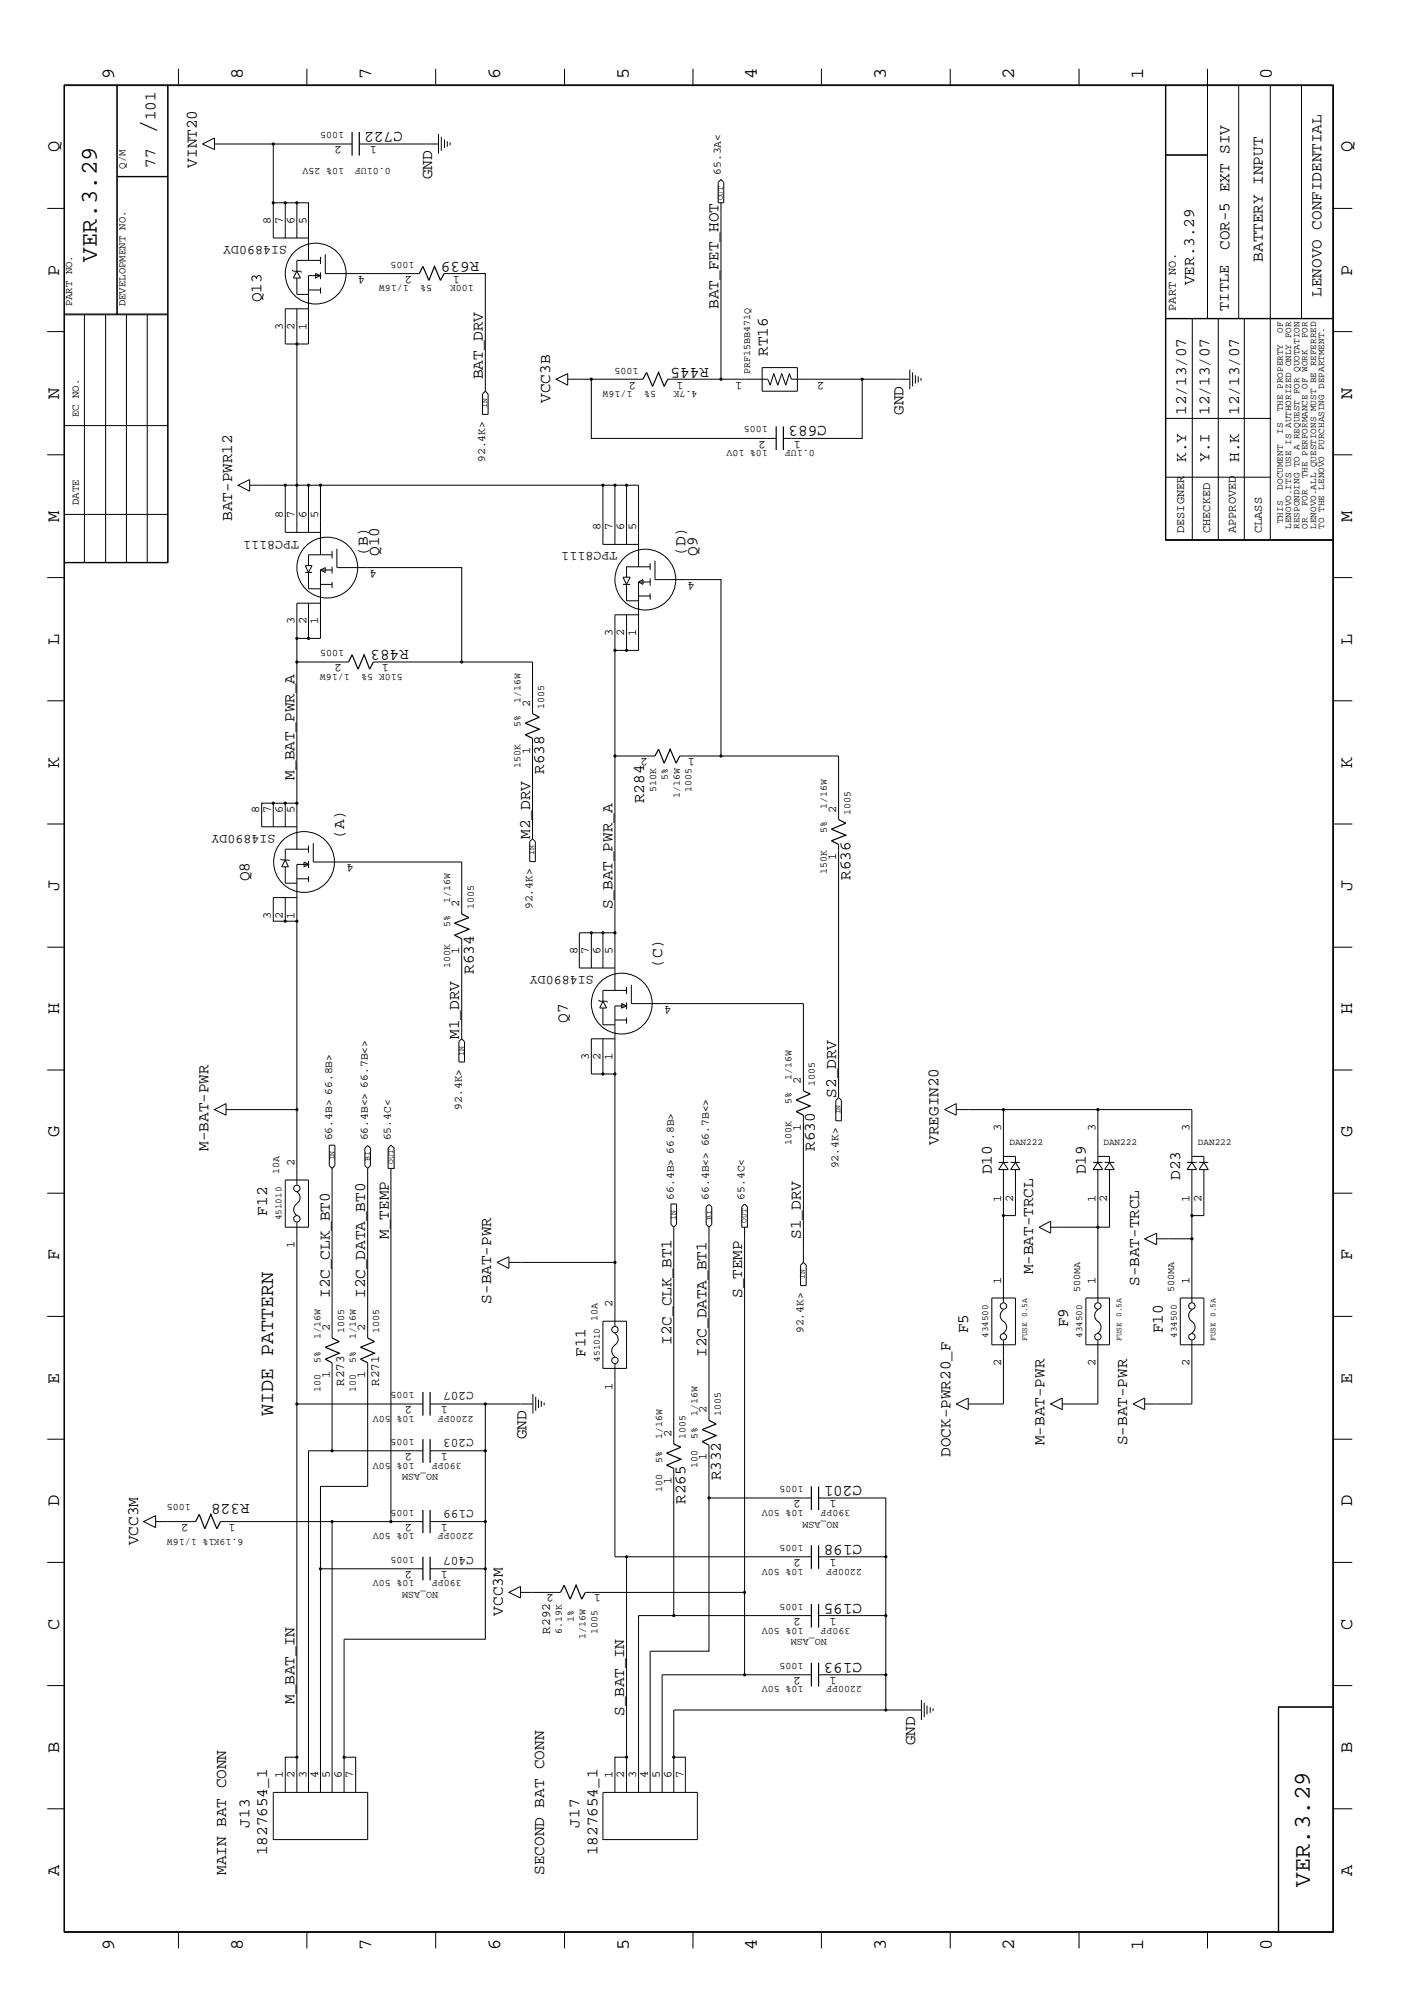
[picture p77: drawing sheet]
<svg xmlns="http://www.w3.org/2000/svg" width="300mm" height="423mm" viewBox="0 0 300 423" stroke-linecap="round" stroke-linejoin="round" font-family="sans-serif">
<defs><g id="words">
<text font-size="5.2" x="32.9" y="28.4" transform="rotate(-90 32.9 28.4)">/</text>
<g font-size="5.1">
<text x="20.5" y="55.4" transform="rotate(-90 20.5 55.4)">VER.3.29</text>
<text x="277.2" y="399.4" transform="rotate(-90 277.2 399.4)">VER.3.29</text>
</g>
<text font-size="4.2" x="57.8" y="299.6" transform="rotate(-90 57.8 299.6)">WIDE PATTERN</text>
<g font-size="4">
<text x="24.1" y="16.7" transform="rotate(-90 24.1 16.7)">9</text>
<text x="51.4" y="16.7" transform="rotate(-90 51.4 16.7)">8</text>
<text x="78.6" y="16.7" transform="rotate(-90 78.6 16.7)">7</text>
<text x="105.8" y="16.7" transform="rotate(-90 105.8 16.7)">6</text>
<text x="133.1" y="16.7" transform="rotate(-90 133.1 16.7)">5</text>
<text x="160.2" y="16.7" transform="rotate(-90 160.2 16.7)">4</text>
<text x="187.5" y="16.7" transform="rotate(-90 187.5 16.7)">3</text>
<text x="214.6" y="16.7" transform="rotate(-90 214.6 16.7)">2</text>
<text x="241.9" y="16.7" transform="rotate(-90 241.9 16.7)">1</text>
<text x="269.2" y="16.7" transform="rotate(-90 269.2 16.7)">0</text>
<text x="12.5" y="32.3" transform="rotate(-90 12.5 32.3)">Q</text>
<text x="286.2" y="32.3" transform="rotate(-90 286.2 32.3)">Q</text>
<text x="12.5" y="58.3" transform="rotate(-90 12.5 58.3)">P</text>
<text x="286.2" y="58.3" transform="rotate(-90 286.2 58.3)">P</text>
<text x="12.5" y="84.4" transform="rotate(-90 12.5 84.4)">N</text>
<text x="286.2" y="84.4" transform="rotate(-90 286.2 84.4)">N</text>
<text x="12.5" y="110.5" transform="rotate(-90 12.5 110.5)">M</text>
<text x="286.2" y="110.5" transform="rotate(-90 286.2 110.5)">M</text>
<text x="12.5" y="136.5" transform="rotate(-90 12.5 136.5)">L</text>
<text x="286.2" y="136.5" transform="rotate(-90 286.2 136.5)">L</text>
<text x="12.5" y="162.6" transform="rotate(-90 12.5 162.6)">K</text>
<text x="286.2" y="162.6" transform="rotate(-90 286.2 162.6)">K</text>
<text x="12.5" y="188.6" transform="rotate(-90 12.5 188.6)">J</text>
<text x="286.2" y="188.6" transform="rotate(-90 286.2 188.6)">J</text>
<text x="12.5" y="214.7" transform="rotate(-90 12.5 214.7)">H</text>
<text x="286.2" y="214.7" transform="rotate(-90 286.2 214.7)">H</text>
<text x="12.5" y="240.7" transform="rotate(-90 12.5 240.7)">G</text>
<text x="286.2" y="240.7" transform="rotate(-90 286.2 240.7)">G</text>
<text x="12.5" y="266.8" transform="rotate(-90 12.5 266.8)">F</text>
<text x="286.2" y="266.8" transform="rotate(-90 286.2 266.8)">F</text>
<text x="12.5" y="292.9" transform="rotate(-90 12.5 292.9)">E</text>
<text x="286.2" y="292.9" transform="rotate(-90 286.2 292.9)">E</text>
<text x="12.5" y="318.9" transform="rotate(-90 12.5 318.9)">D</text>
<text x="286.2" y="318.9" transform="rotate(-90 286.2 318.9)">D</text>
<text x="12.5" y="344.9" transform="rotate(-90 12.5 344.9)">C</text>
<text x="286.2" y="344.9" transform="rotate(-90 286.2 344.9)">C</text>
<text x="12.5" y="371" transform="rotate(-90 12.5 371)">B</text>
<text x="286.2" y="371" transform="rotate(-90 286.2 371)">B</text>
<text x="12.5" y="397" transform="rotate(-90 12.5 397)">A</text>
<text x="286.2" y="397" transform="rotate(-90 286.2 397)">A</text>
<text x="24.1" y="412.7" transform="rotate(-90 24.1 412.7)">9</text>
<text x="51.4" y="412.7" transform="rotate(-90 51.4 412.7)">8</text>
<text x="78.6" y="412.7" transform="rotate(-90 78.6 412.7)">7</text>
<text x="105.8" y="412.7" transform="rotate(-90 105.8 412.7)">6</text>
<text x="133.1" y="412.7" transform="rotate(-90 133.1 412.7)">5</text>
<text x="160.2" y="412.7" transform="rotate(-90 160.2 412.7)">4</text>
<text x="187.5" y="412.7" transform="rotate(-90 187.5 412.7)">3</text>
<text x="214.6" y="412.7" transform="rotate(-90 214.6 412.7)">2</text>
<text x="241.9" y="412.7" transform="rotate(-90 241.9 412.7)">1</text>
<text x="269.2" y="412.7" transform="rotate(-90 269.2 412.7)">0</text>
</g>
<g font-size="3.4">
<text x="32.9" y="25.5" transform="rotate(-90 32.9 25.5)">101</text>
<text x="85.3" y="27.9" transform="rotate(-180 85.3 27.9)">C722</text>
<text x="32.9" y="35.5" transform="rotate(-90 32.9 35.5)">77</text>
<text x="41.7" y="35.5" transform="rotate(-90 41.7 35.5)">VINT20</text>
<text x="91.4" y="37.9" transform="rotate(-90 91.4 37.9)">GND</text>
<text x="260.2" y="52.9" transform="rotate(-90 260.2 52.9)">COR-5 EXT SIV</text>
<text x="101.4" y="55.4" transform="rotate(-180 101.4 55.4)">R639</text>
<text x="267.2" y="55.4" transform="rotate(-90 267.2 55.4)">BATTERY INPUT</text>
<text x="55.4" y="64" transform="rotate(-90 55.4 64)">Q13</text>
<text x="152.1" y="65.4" transform="rotate(-90 152.1 65.4)">BAT_FET_HOT</text>
<text x="252.7" y="60.4" transform="rotate(-90 252.7 60.4)">VER.3.29</text>
<text x="279.7" y="62.8" transform="rotate(-90 279.7 62.8)">LENOVO CONFIDENTIAL</text>
<text x="150" y="77.8" transform="rotate(-180 150 77.8)">R445</text>
<text x="162.5" y="75.4" transform="rotate(-90 162.5 75.4)">RT16</text>
<text x="102.2" y="80.3" transform="rotate(-90 102.2 80.3)">BAT_DRV</text>
<text x="116.4" y="85.3" transform="rotate(-90 116.4 85.3)">VCC3B</text>
<text x="191.2" y="87.8" transform="rotate(-90 191.2 87.8)">GND</text>
<text x="251" y="87.8" transform="rotate(-90 251 87.8)">12/13/07</text>
<text x="255.9" y="87.8" transform="rotate(-90 255.9 87.8)">12/13/07</text>
<text x="262.2" y="87.8" transform="rotate(-90 262.2 87.8)">12/13/07</text>
<text x="175" y="90.3" transform="rotate(-180 175 90.3)">C683</text>
<text x="251" y="97.8" transform="rotate(-90 251 97.8)">K.Y</text>
<text x="255.9" y="97.8" transform="rotate(-90 255.9 97.8)">Y.I</text>
<text x="262.2" y="97.8" transform="rotate(-90 262.2 97.8)">H.K</text>
<text x="49.1" y="110.2" transform="rotate(-90 49.1 110.2)">BAT-PWR12</text>
<text x="77.8" y="117.7" transform="rotate(-90 77.8 117.7)">(B)</text>
<text x="80.3" y="117.7" transform="rotate(-90 80.3 117.7)">Q10</text>
<text x="145" y="117.7" transform="rotate(-90 145 117.7)">(D)</text>
<text x="147.6" y="117.7" transform="rotate(-90 147.6 117.7)">Q9</text>
<text x="86.5" y="137.7" transform="rotate(-180 86.5 137.7)">R483</text>
<text x="62.3" y="165" transform="rotate(-90 62.3 165)">M_BAT_PWR_A</text>
<text x="115.1" y="163.8" transform="rotate(-90 115.1 163.8)">R638</text>
<text x="136.3" y="170" transform="rotate(-90 136.3 170)">R284</text>
<text x="72.8" y="177.5" transform="rotate(-90 72.8 177.5)">(A)</text>
<text x="112.2" y="177.5" transform="rotate(-90 112.2 177.5)">M2_DRV</text>
<text x="52.8" y="186.5" transform="rotate(-90 52.8 186.5)">Q8</text>
<text x="180" y="186.3" transform="rotate(-90 180 186.3)">R636</text>
<text x="129.6" y="192.4" transform="rotate(-90 129.6 192.4)">S_BAT_PWR_A</text>
<text x="100.2" y="206.2" transform="rotate(-90 100.2 206.2)">R634</text>
<text x="140.1" y="204.9" transform="rotate(-90 140.1 204.9)">(C)</text>
<text x="97.2" y="219.9" transform="rotate(-90 97.2 219.9)">M1_DRV</text>
<text x="120.1" y="216.5" transform="rotate(-90 120.1 216.5)">Q7</text>
<text x="177" y="232.3" transform="rotate(-90 177 232.3)">S2_DRV</text>
<text x="44.1" y="243.6" transform="rotate(-90 44.1 243.6)">M-BAT-PWR</text>
<text x="172.5" y="243.6" transform="rotate(-90 172.5 243.6)">R630</text>
<text x="198.6" y="242.3" transform="rotate(-90 198.6 242.3)">VREGIN20</text>
<text x="209.9" y="248.6" transform="rotate(-90 209.9 248.6)">D10</text>
<text x="229.8" y="248.6" transform="rotate(-90 229.8 248.6)">D19</text>
<text x="249.8" y="249.8" transform="rotate(-90 249.8 249.8)">D23</text>
<text x="56.6" y="257.3" transform="rotate(-90 56.6 257.3)">F12</text>
<text x="82.3" y="262.2" transform="rotate(-90 82.3 262.2)">M_TEMP</text>
<text x="169.5" y="262.2" transform="rotate(-90 169.5 262.2)">S1_DRV</text>
<text x="218.6" y="269.7" transform="rotate(-90 218.6 269.7)">M-BAT-TRCL</text>
<text x="69.8" y="274.7" transform="rotate(-90 69.8 274.7)">I2C_CLK_BT0</text>
<text x="77.3" y="274.7" transform="rotate(-90 77.3 274.7)">I2C_DATA_BT0</text>
<text x="104" y="275.9" transform="rotate(-90 104 275.9)">S-BAT-PWR</text>
<text x="157.1" y="274.7" transform="rotate(-90 157.1 274.7)">S_TEMP</text>
<text x="241" y="272.2" transform="rotate(-90 241 272.2)">S-BAT-TRCL</text>
<text x="226.1" y="280.9" transform="rotate(-90 226.1 280.9)">F9</text>
<text x="123.9" y="287.2" transform="rotate(-90 123.9 287.2)">F11</text>
<text x="142.1" y="284.6" transform="rotate(-90 142.1 284.6)">I2C_CLK_BT1</text>
<text x="149.5" y="287.2" transform="rotate(-90 149.5 287.2)">I2C_DATA_BT1</text>
<text x="204.9" y="282.2" transform="rotate(-90 204.9 282.2)">F5</text>
<text x="246" y="282.2" transform="rotate(-90 246 282.2)">F10</text>
<text x="111.4" y="304.6" transform="rotate(-90 111.4 304.6)">GND</text>
<text x="221.1" y="305.9" transform="rotate(-90 221.1 305.9)">M-BAT-PWR</text>
<text x="238.5" y="305.9" transform="rotate(-90 238.5 305.9)">S-BAT-PWR</text>
<text x="201.2" y="308.4" transform="rotate(-90 201.2 308.4)">DOCK-PWR20_F</text>
<text x="152.6" y="313.4" transform="rotate(-90 152.6 313.4)">R332</text>
<text x="182.5" y="314.6" transform="rotate(-180 182.5 314.6)">C201</text>
<text x="52.8" y="318.3" transform="rotate(-180 52.8 318.3)">R328</text>
<text x="145" y="318.3" transform="rotate(-90 145 318.3)">R265</text>
<text x="29.2" y="327.1" transform="rotate(-90 29.2 327.1)">VCC3M</text>
<text x="182.5" y="327.1" transform="rotate(-180 182.5 327.1)">C198</text>
<text x="106.4" y="342" transform="rotate(-90 106.4 342)">VCC3M</text>
<text x="182.5" y="339.5" transform="rotate(-180 182.5 339.5)">C195</text>
<text x="182.5" y="352" transform="rotate(-180 182.5 352)">C193</text>
<text x="62.3" y="360.7" transform="rotate(-90 62.3 360.7)">M_BAT_IN</text>
<text x="132.1" y="363.2" transform="rotate(-90 132.1 363.2)">S_BAT_IN</text>
<text x="193.6" y="369.4" transform="rotate(-90 193.6 369.4)">GND</text>
<text x="52.8" y="386.8" transform="rotate(-90 52.8 386.8)">J13</text>
<text x="122.6" y="386.8" transform="rotate(-90 122.6 386.8)">J17</text>
<text x="56.6" y="392.7" transform="rotate(-90 56.6 392.7)">1827654_1</text>
<text x="126.4" y="392.7" transform="rotate(-90 126.4 392.7)">1827654_1</text>
<text x="47.8" y="396.8" transform="rotate(-90 47.8 396.8)">MAIN BAT CONN</text>
<text x="115.1" y="396.8" transform="rotate(-90 115.1 396.8)">SECOND BAT CONN</text>
</g>
<text font-size="3.2" x="260" y="65.8" transform="rotate(-90 260 65.8)">TITLE</text>
<g font-size="2.8">
<text x="60.8" y="52.2" transform="rotate(-180 60.8 52.2)">SI4890DY</text>
<text x="63.3" y="114.5" transform="rotate(-180 63.3 114.5)">TPC8111</text>
<text x="130.6" y="116.9" transform="rotate(-180 130.6 116.9)">TPC8111</text>
<text x="58.3" y="176.8" transform="rotate(-180 58.3 176.8)">SI4890DY</text>
<text x="125.6" y="206.7" transform="rotate(-180 125.6 206.7)">SI4890DY</text>
</g>
<g font-size="2.7">
<text x="72.8" y="293.4" transform="rotate(-90 72.8 293.4)">R273</text>
<text x="80.3" y="293.4" transform="rotate(-90 80.3 293.4)">R271</text>
<text x="100.2" y="294.6" transform="rotate(-180 100.2 294.6)">C207</text>
<text x="100.2" y="304.6" transform="rotate(-180 100.2 304.6)">C203</text>
<text x="100.2" y="319.6" transform="rotate(-180 100.2 319.6)">C199</text>
<text x="100.2" y="329.5" transform="rotate(-180 100.2 329.5)">C407</text>
<text x="116.4" y="345.8" transform="rotate(-90 116.4 345.8)">R292</text>
</g>
<g font-size="2.5">
<text x="72.3" y="31" transform="rotate(-180 72.3 31)">2</text>
<text x="79.8" y="31" transform="rotate(-180 79.8 31)">1</text>
<text x="57.3" y="47.4" transform="rotate(-90 57.3 47.4)">8</text>
<text x="59.9" y="47.4" transform="rotate(-90 59.9 47.4)">7</text>
<text x="62.3" y="47.4" transform="rotate(-90 62.3 47.4)">6</text>
<text x="64.9" y="47.4" transform="rotate(-90 64.9 47.4)">5</text>
<text x="77.3" y="58.3" transform="rotate(-180 77.3 58.3)">4</text>
<text x="87.2" y="58.3" transform="rotate(-180 87.2 58.3)">2</text>
<text x="97.3" y="58.3" transform="rotate(-180 97.3 58.3)">1</text>
<text x="248.8" y="65.8" transform="rotate(-90 248.8 65.8)">PART NO.</text>
<text x="59.9" y="69.9" transform="rotate(-90 59.9 69.9)">3</text>
<text x="62.3" y="69.9" transform="rotate(-90 62.3 69.9)">2</text>
<text x="64.9" y="69.9" transform="rotate(-90 64.9 69.9)">1</text>
<text x="134.6" y="80.8" transform="rotate(-180 134.6 80.8)">2</text>
<text x="144.6" y="80.8" transform="rotate(-180 144.6 80.8)">1</text>
<text x="157.1" y="80.8" transform="rotate(-180 157.1 80.8)">1</text>
<text x="174.5" y="80.8" transform="rotate(-180 174.5 80.8)">2</text>
<text x="162.1" y="93.3" transform="rotate(-180 162.1 93.3)">2</text>
<text x="169.5" y="93.3" transform="rotate(-180 169.5 93.3)">1</text>
<text x="59.9" y="109.7" transform="rotate(-90 59.9 109.7)">8</text>
<text x="62.3" y="109.7" transform="rotate(-90 62.3 109.7)">7</text>
<text x="64.9" y="109.7" transform="rotate(-90 64.9 109.7)">6</text>
<text x="67.3" y="109.7" transform="rotate(-90 67.3 109.7)">5</text>
<text x="127.1" y="112.2" transform="rotate(-90 127.1 112.2)">8</text>
<text x="129.6" y="112.2" transform="rotate(-90 129.6 112.2)">7</text>
<text x="132.1" y="112.2" transform="rotate(-90 132.1 112.2)">6</text>
<text x="134.6" y="112.2" transform="rotate(-90 134.6 112.2)">5</text>
<text x="250.6" y="112.9" transform="rotate(-90 250.6 112.9)">DESIGNER</text>
<text x="256.1" y="112.9" transform="rotate(-90 256.1 112.9)">CHECKED</text>
<text x="261.5" y="112.9" transform="rotate(-90 261.5 112.9)">APPROVED</text>
<text x="267" y="112.9" transform="rotate(-90 267 112.9)">CLASS</text>
<text x="79.8" y="120.7" transform="rotate(-180 79.8 120.7)">4</text>
<text x="147.1" y="123.2" transform="rotate(-180 147.1 123.2)">4</text>
<text x="62.3" y="132.2" transform="rotate(-90 62.3 132.2)">3</text>
<text x="64.9" y="132.2" transform="rotate(-90 64.9 132.2)">2</text>
<text x="67.3" y="132.2" transform="rotate(-90 67.3 132.2)">1</text>
<text x="129.6" y="134.7" transform="rotate(-90 129.6 134.7)">3</text>
<text x="132.1" y="134.7" transform="rotate(-90 132.1 134.7)">2</text>
<text x="134.6" y="134.7" transform="rotate(-90 134.6 134.7)">1</text>
<text x="72.3" y="140.6" transform="rotate(-180 72.3 140.6)">2</text>
<text x="82.3" y="140.6" transform="rotate(-180 82.3 140.6)">1</text>
<text x="112.2" y="149.6" transform="rotate(-90 112.2 149.6)">2</text>
<text x="112.2" y="159.6" transform="rotate(-90 112.2 159.6)">1</text>
<text x="137.1" y="160.5" transform="rotate(-180 137.1 160.5)">2</text>
<text x="147.1" y="160.5" transform="rotate(-180 147.1 160.5)">1</text>
<text x="54.9" y="172" transform="rotate(-90 54.9 172)">8</text>
<text x="57.3" y="172" transform="rotate(-90 57.3 172)">7</text>
<text x="59.9" y="172" transform="rotate(-90 59.9 172)">6</text>
<text x="62.3" y="172" transform="rotate(-90 62.3 172)">5</text>
<text x="177" y="172" transform="rotate(-90 177 172)">2</text>
<text x="74.8" y="183" transform="rotate(-180 74.8 183)">4</text>
<text x="177" y="182" transform="rotate(-90 177 182)">1</text>
<text x="97.2" y="191.9" transform="rotate(-90 97.2 191.9)">2</text>
<text x="57.3" y="194.5" transform="rotate(-90 57.3 194.5)">3</text>
<text x="59.9" y="194.5" transform="rotate(-90 59.9 194.5)">2</text>
<text x="62.3" y="194.5" transform="rotate(-90 62.3 194.5)">1</text>
<text x="97.2" y="201.9" transform="rotate(-90 97.2 201.9)">1</text>
<text x="122.2" y="201.9" transform="rotate(-90 122.2 201.9)">8</text>
<text x="124.6" y="201.9" transform="rotate(-90 124.6 201.9)">7</text>
<text x="127.1" y="201.9" transform="rotate(-90 127.1 201.9)">6</text>
<text x="129.6" y="201.9" transform="rotate(-90 129.6 201.9)">5</text>
<text x="142.1" y="212.9" transform="rotate(-180 142.1 212.9)">4</text>
<text x="124.6" y="224.4" transform="rotate(-90 124.6 224.4)">3</text>
<text x="127.1" y="224.4" transform="rotate(-90 127.1 224.4)">2</text>
<text x="129.6" y="224.4" transform="rotate(-90 129.6 224.4)">1</text>
<text x="169.5" y="229.4" transform="rotate(-90 169.5 229.4)">2</text>
<text x="169.5" y="239.4" transform="rotate(-90 169.5 239.4)">1</text>
<text x="211.8" y="239.4" transform="rotate(-90 211.8 239.4)">3</text>
<text x="231.8" y="239.4" transform="rotate(-90 231.8 239.4)">3</text>
<text x="251.7" y="239.4" transform="rotate(-90 251.7 239.4)">3</text>
<text x="62.3" y="246.8" transform="rotate(-90 62.3 246.8)">2</text>
<text x="211.8" y="254.3" transform="rotate(-90 211.8 254.3)">1</text>
<text x="214.4" y="254.3" transform="rotate(-90 214.4 254.3)">2</text>
<text x="231.8" y="254.3" transform="rotate(-90 231.8 254.3)">1</text>
<text x="234.3" y="254.3" transform="rotate(-90 234.3 254.3)">2</text>
<text x="251.7" y="254.3" transform="rotate(-90 251.7 254.3)">1</text>
<text x="254.3" y="254.3" transform="rotate(-90 254.3 254.3)">2</text>
<text x="62.3" y="264.2" transform="rotate(-90 62.3 264.2)">1</text>
<text x="211.8" y="271.7" transform="rotate(-90 211.8 271.7)">1</text>
<text x="231.8" y="271.7" transform="rotate(-90 231.8 271.7)">1</text>
<text x="251.7" y="271.7" transform="rotate(-90 251.7 271.7)">1</text>
<text x="69.8" y="281.7" transform="rotate(-90 69.8 281.7)">2</text>
<text x="77.3" y="281.7" transform="rotate(-90 77.3 281.7)">2</text>
<text x="129.6" y="276.7" transform="rotate(-90 129.6 276.7)">2</text>
<text x="69.8" y="291.7" transform="rotate(-90 69.8 291.7)">1</text>
<text x="77.3" y="291.7" transform="rotate(-90 77.3 291.7)">1</text>
<text x="211.8" y="289.2" transform="rotate(-90 211.8 289.2)">2</text>
<text x="231.8" y="289.2" transform="rotate(-90 231.8 289.2)">2</text>
<text x="251.7" y="289.2" transform="rotate(-90 251.7 289.2)">2</text>
<text x="87.2" y="297.6" transform="rotate(-180 87.2 297.6)">2</text>
<text x="94.7" y="297.6" transform="rotate(-180 94.7 297.6)">1</text>
<text x="129.6" y="294.2" transform="rotate(-90 129.6 294.2)">1</text>
<text x="149.5" y="299.1" transform="rotate(-90 149.5 299.1)">2</text>
<text x="142.1" y="304.1" transform="rotate(-90 142.1 304.1)">2</text>
<text x="87.2" y="307.6" transform="rotate(-180 87.2 307.6)">2</text>
<text x="94.7" y="307.6" transform="rotate(-180 94.7 307.6)">1</text>
<text x="149.5" y="309.1" transform="rotate(-90 149.5 309.1)">1</text>
<text x="142.1" y="314.1" transform="rotate(-90 142.1 314.1)">1</text>
<text x="169.5" y="317.6" transform="rotate(-180 169.5 317.6)">2</text>
<text x="177" y="317.6" transform="rotate(-180 177 317.6)">1</text>
<text x="39.9" y="322.6" transform="rotate(-180 39.9 322.6)">2</text>
<text x="49.9" y="322.6" transform="rotate(-180 49.9 322.6)">1</text>
<text x="87.2" y="322.6" transform="rotate(-180 87.2 322.6)">2</text>
<text x="94.7" y="322.6" transform="rotate(-180 94.7 322.6)">1</text>
<text x="87.2" y="332.6" transform="rotate(-180 87.2 332.6)">2</text>
<text x="94.7" y="332.6" transform="rotate(-180 94.7 332.6)">1</text>
<text x="169.5" y="330" transform="rotate(-180 169.5 330)">2</text>
<text x="177" y="330" transform="rotate(-180 177 330)">1</text>
<text x="117.2" y="337.5" transform="rotate(-180 117.2 337.5)">2</text>
<text x="127.2" y="337.5" transform="rotate(-180 127.2 337.5)">1</text>
<text x="169.5" y="342.5" transform="rotate(-180 169.5 342.5)">2</text>
<text x="177" y="342.5" transform="rotate(-180 177 342.5)">1</text>
<text x="169.5" y="355" transform="rotate(-180 169.5 355)">2</text>
<text x="177" y="355" transform="rotate(-180 177 355)">1</text>
<text x="59.9" y="376.4" transform="rotate(-90 59.9 376.4)">1</text>
<text x="62.3" y="376.4" transform="rotate(-90 62.3 376.4)">2</text>
<text x="64.9" y="376.4" transform="rotate(-90 64.9 376.4)">3</text>
<text x="67.3" y="376.4" transform="rotate(-90 67.3 376.4)">4</text>
<text x="69.8" y="376.4" transform="rotate(-90 69.8 376.4)">5</text>
<text x="72.3" y="376.4" transform="rotate(-90 72.3 376.4)">6</text>
<text x="74.8" y="376.4" transform="rotate(-90 74.8 376.4)">7</text>
<text x="129.6" y="376.4" transform="rotate(-90 129.6 376.4)">1</text>
<text x="132.1" y="376.4" transform="rotate(-90 132.1 376.4)">2</text>
<text x="134.6" y="376.4" transform="rotate(-90 134.6 376.4)">3</text>
<text x="137.1" y="376.4" transform="rotate(-90 137.1 376.4)">4</text>
<text x="139.6" y="376.4" transform="rotate(-90 139.6 376.4)">5</text>
<text x="142.1" y="376.4" transform="rotate(-90 142.1 376.4)">6</text>
<text x="144.6" y="376.4" transform="rotate(-90 144.6 376.4)">7</text>
</g>
<g font-size="2.4">
<text x="152.6" y="37" transform="rotate(-90 152.6 37)">65.3A&lt;</text>
<text x="102.7" y="97.8" transform="rotate(-90 102.7 97.8)">92.4K&gt;</text>
<text x="112.7" y="192.4" transform="rotate(-90 112.7 192.4)">92.4K&gt;</text>
<text x="97.7" y="234.9" transform="rotate(-90 97.7 234.9)">92.4K&gt;</text>
<text x="70.3" y="241.4" transform="rotate(-90 70.3 241.4)">66.4B&gt; 66.8B&gt;</text>
<text x="77.8" y="241.4" transform="rotate(-90 77.8 241.4)">66.4B&lt;&gt; 66.7B&lt;&gt;</text>
<text x="82.7" y="241.4" transform="rotate(-90 82.7 241.4)">65.4C&lt;</text>
<text x="177.5" y="247.3" transform="rotate(-90 177.5 247.3)">92.4K&gt;</text>
<text x="142.6" y="253.9" transform="rotate(-90 142.6 253.9)">66.4B&gt; 66.8B&gt;</text>
<text x="150" y="253.9" transform="rotate(-90 150 253.9)">66.4B&lt;&gt; 66.7B&lt;&gt;</text>
<text x="157.6" y="253.9" transform="rotate(-90 157.6 253.9)">65.4C&lt;</text>
<text x="170" y="282.2" transform="rotate(-90 170 282.2)">92.4K&gt;</text>
</g>
<g font-size="2.3">
<text x="26.6" y="35.7" transform="rotate(-90 26.6 35.7)">Q/M</text>
<text x="15.2" y="64.9" transform="rotate(-90 15.2 64.9)">PART NO.</text>
<text x="26.6" y="64.9" transform="rotate(-90 26.6 64.9)">DEVELOPMENT NO.</text>
<text x="16.7" y="88.3" transform="rotate(-90 16.7 88.3)">EC NO.</text>
<text x="16.7" y="106.9" transform="rotate(-90 16.7 106.9)">DATE</text>
</g>
<g font-size="2.1">
<text x="72.8" y="27.9" transform="rotate(-180 72.8 27.9)">1005</text>
<text x="72.8" y="35.5" transform="rotate(-180 72.8 35.5)">10% 25V</text>
<text x="82.7" y="35.5" transform="rotate(-180 82.7 35.5)">0.01UF</text>
<text x="87.7" y="55.4" transform="rotate(-180 87.7 55.4)">1005</text>
<text x="86.5" y="60.4" transform="rotate(-180 86.5 60.4)">1/16W</text>
<text x="91.4" y="60.4" transform="rotate(-180 91.4 60.4)">5%</text>
<text x="100.2" y="60.4" transform="rotate(-180 100.2 60.4)">100K</text>
<text x="135.1" y="77.8" transform="rotate(-180 135.1 77.8)">1005</text>
<text x="133.9" y="82.8" transform="rotate(-180 133.9 82.8)">1/16W</text>
<text x="138.9" y="82.8" transform="rotate(-180 138.9 82.8)">5%</text>
<text x="147.6" y="82.8" transform="rotate(-180 147.6 82.8)">4.7K</text>
<text x="158.7" y="79.1" transform="rotate(-90 158.7 79.1)">PRF15BB471Q</text>
<text x="162.5" y="90.3" transform="rotate(-180 162.5 90.3)">1005</text>
<text x="162.5" y="95.2" transform="rotate(-180 162.5 95.2)">10% 10V</text>
<text x="172.5" y="95.2" transform="rotate(-180 172.5 95.2)">0.1UF</text>
<text x="72.8" y="137.7" transform="rotate(-180 72.8 137.7)">1005</text>
<text x="74" y="142.6" transform="rotate(-180 74 142.6)">1/16W</text>
<text x="85.3" y="142.6" transform="rotate(-180 85.3 142.6)">510K 5%</text>
<text x="110.2" y="148.8" transform="rotate(-90 110.2 148.8)">1/16W</text>
<text x="110.2" y="153.8" transform="rotate(-90 110.2 153.8)">5%</text>
<text x="115.1" y="150.1" transform="rotate(-90 115.1 150.1)">1005</text>
<text x="110.2" y="162.6" transform="rotate(-90 110.2 162.6)">150K</text>
<text x="138.9" y="167.6" transform="rotate(-90 138.9 167.6)">510K</text>
<text x="141.3" y="165" transform="rotate(-90 141.3 165)">5%</text>
<text x="146.3" y="167.6" transform="rotate(-90 146.3 167.6)">1005</text>
<text x="143.8" y="168.8" transform="rotate(-90 143.8 168.8)">1/16W</text>
<text x="175" y="171.3" transform="rotate(-90 175 171.3)">1/16W</text>
<text x="180" y="172.6" transform="rotate(-90 180 172.6)">1005</text>
<text x="175" y="176.3" transform="rotate(-90 175 176.3)">5%</text>
<text x="175" y="185" transform="rotate(-90 175 185)">150K</text>
<text x="95.2" y="191.2" transform="rotate(-90 95.2 191.2)">1/16W</text>
<text x="95.2" y="196.2" transform="rotate(-90 95.2 196.2)">5%</text>
<text x="100.2" y="192.4" transform="rotate(-90 100.2 192.4)">1005</text>
<text x="95.2" y="204.9" transform="rotate(-90 95.2 204.9)">100K</text>
<text x="167.5" y="233.6" transform="rotate(-90 167.5 233.6)">5%</text>
<text x="167.5" y="228.6" transform="rotate(-90 167.5 228.6)">1/16W</text>
<text x="172.5" y="229.9" transform="rotate(-90 172.5 229.9)">1005</text>
<text x="167.5" y="242.3" transform="rotate(-90 167.5 242.3)">100K</text>
<text x="59.1" y="248.6" transform="rotate(-90 59.1 248.6)">10A</text>
<text x="228.6" y="273.5" transform="rotate(-90 228.6 273.5)">500MA</text>
<text x="248.5" y="273.5" transform="rotate(-90 248.5 273.5)">500MA</text>
<text x="126.4" y="279.7" transform="rotate(-90 126.4 279.7)">10A</text>
<text x="67.8" y="283.5" transform="rotate(-90 67.8 283.5)">1/16W</text>
<text x="72.8" y="282.2" transform="rotate(-90 72.8 282.2)">1005</text>
<text x="75.3" y="283.5" transform="rotate(-90 75.3 283.5)">1/16W</text>
<text x="80.3" y="282.2" transform="rotate(-90 80.3 282.2)">1005</text>
<text x="67.8" y="288.5" transform="rotate(-90 67.8 288.5)">5%</text>
<text x="75.3" y="288.5" transform="rotate(-90 75.3 288.5)">5%</text>
<text x="67.8" y="294.6" transform="rotate(-90 67.8 294.6)">100</text>
<text x="75.3" y="294.6" transform="rotate(-90 75.3 294.6)">100</text>
<text x="82.7" y="299.6" transform="rotate(-180 82.7 299.6)">50V</text>
<text x="87.7" y="299.6" transform="rotate(-180 87.7 299.6)">10%</text>
<text x="87.7" y="294.6" transform="rotate(-180 87.7 294.6)">1005</text>
<text x="100.2" y="299.6" transform="rotate(-180 100.2 299.6)">2200PF</text>
<text x="147.6" y="299.6" transform="rotate(-90 147.6 299.6)">1/16W</text>
<text x="152.6" y="299.6" transform="rotate(-90 152.6 299.6)">1005</text>
<text x="87.7" y="304.6" transform="rotate(-180 87.7 304.6)">1005</text>
<text x="140.1" y="304.6" transform="rotate(-90 140.1 304.6)">1/16W</text>
<text x="145" y="304.6" transform="rotate(-90 145 304.6)">1005</text>
<text x="147.6" y="304.6" transform="rotate(-90 147.6 304.6)">5%</text>
<text x="82.7" y="309.6" transform="rotate(-180 82.7 309.6)">50V</text>
<text x="87.7" y="309.6" transform="rotate(-180 87.7 309.6)">10%</text>
<text x="97.7" y="309.6" transform="rotate(-180 97.7 309.6)">390PF</text>
<text x="140.1" y="309.6" transform="rotate(-90 140.1 309.6)">5%</text>
<text x="147.6" y="310.8" transform="rotate(-90 147.6 310.8)">100</text>
<text x="92.7" y="312.1" transform="rotate(-180 92.7 312.1)">NO_ASM</text>
<text x="140.1" y="315.8" transform="rotate(-90 140.1 315.8)">100</text>
<text x="170" y="314.6" transform="rotate(-180 170 314.6)">1005</text>
<text x="40.4" y="318.3" transform="rotate(-180 40.4 318.3)">1005</text>
<text x="87.7" y="319.6" transform="rotate(-180 87.7 319.6)">1005</text>
<text x="170" y="319.6" transform="rotate(-180 170 319.6)">10% 50V</text>
<text x="177.5" y="322.1" transform="rotate(-180 177.5 322.1)">NO_ASM</text>
<text x="180" y="319.6" transform="rotate(-180 180 319.6)">390PF</text>
<text x="51.6" y="325.8" transform="rotate(-180 51.6 325.8)">6.19K1% 1/16W</text>
<text x="87.7" y="324.5" transform="rotate(-180 87.7 324.5)">10% 50V</text>
<text x="87.7" y="329.5" transform="rotate(-180 87.7 329.5)">1005</text>
<text x="100.2" y="324.5" transform="rotate(-180 100.2 324.5)">2200PF</text>
<text x="170" y="327.1" transform="rotate(-180 170 327.1)">1005</text>
<text x="87.7" y="334.5" transform="rotate(-180 87.7 334.5)">10% 50V</text>
<text x="97.7" y="334.5" transform="rotate(-180 97.7 334.5)">390PF</text>
<text x="170" y="332.1" transform="rotate(-180 170 332.1)">10% 50V</text>
<text x="182.5" y="332.1" transform="rotate(-180 182.5 332.1)">2200PF</text>
<text x="92.7" y="337.1" transform="rotate(-180 92.7 337.1)">NO_ASM</text>
<text x="170" y="339.5" transform="rotate(-180 170 339.5)">1005</text>
<text x="118.9" y="345.8" transform="rotate(-90 118.9 345.8)">6.19K</text>
<text x="121.4" y="343.2" transform="rotate(-90 121.4 343.2)">1%</text>
<text x="123.9" y="347" transform="rotate(-90 123.9 347)">1/16W</text>
<text x="126.4" y="345.8" transform="rotate(-90 126.4 345.8)">1005</text>
<text x="170" y="344.5" transform="rotate(-180 170 344.5)">10% 50V</text>
<text x="175" y="347" transform="rotate(-180 175 347)">NO_ASM</text>
<text x="180" y="344.5" transform="rotate(-180 180 344.5)">390PF</text>
<text x="170" y="352" transform="rotate(-180 170 352)">1005</text>
<text x="170" y="357" transform="rotate(-180 170 357)">10% 50V</text>
<text x="182.5" y="357" transform="rotate(-180 182.5 357)">2200PF</text>
</g>
<g font-size="2">
<text x="271.4" y="70.4" transform="rotate(-90 271.4 70.4)">OF</text>
<text x="276.7" y="71.6" transform="rotate(-90 276.7 71.6)">FOR</text>
<text x="271.4" y="87" transform="rotate(-90 271.4 87)">THE PROPERTY</text>
<text x="271.4" y="91.8" transform="rotate(-90 271.4 91.8)">IS</text>
<text x="276.7" y="101.3" transform="rotate(-90 276.7 101.3)">THE PERFORMANCE OF WORK</text>
<text x="271.4" y="103.6" transform="rotate(-90 271.4 103.6)">DOCUMENT</text>
<text x="276.7" y="107.2" transform="rotate(-90 276.7 107.2)">FOR</text>
<text x="271.4" y="110.7" transform="rotate(-90 271.4 110.7)">THIS</text>
<text x="273.2" y="111.9" transform="rotate(-90 273.2 111.9)">LENOVO.ITS USE IS AUTHORIZED ONLY FOR</text>
<text x="275" y="111.9" transform="rotate(-90 275 111.9)">RESPONDING TO A REQUEST FOR QUOTATION</text>
<text x="276.7" y="111.9" transform="rotate(-90 276.7 111.9)">OR</text>
<text x="278.6" y="111.9" transform="rotate(-90 278.6 111.9)">LENOVO.ALL QUESTIONS MUST BE REFERRED</text>
<text x="280.2" y="111.9" transform="rotate(-90 280.2 111.9)">TO THE LENOVO PURCHASING DEPARTMENT.</text>
<text x="213.6" y="242.3">DAN222</text>
<text x="233.5" y="242.3">DAN222</text>
<text x="253.5" y="242.3">DAN222</text>
<text x="59.6" y="258.3" transform="rotate(-90 59.6 258.3)">451010</text>
<text x="209.1" y="283.2" transform="rotate(-90 209.1 283.2)">434500</text>
<text x="229" y="283.2" transform="rotate(-90 229 283.2)">434500</text>
<text x="249" y="283.2" transform="rotate(-90 249 283.2)">434500</text>
<text x="126.9" y="288.2" transform="rotate(-90 126.9 288.2)">451010</text>
</g>
<g font-size="1.7">
<text x="153" y="42.4" transform="rotate(-90 153 42.4)">OUT</text>
<text x="103.1" y="86.4" transform="rotate(-90 103.1 86.4)">IN</text>
<text x="113" y="181" transform="rotate(-90 113 181)">IN</text>
<text x="98.1" y="223.4" transform="rotate(-90 98.1 223.4)">IN</text>
<text x="177.9" y="235.9" transform="rotate(-90 177.9 235.9)">IN</text>
<text x="70.8" y="245.6" transform="rotate(-90 70.8 245.6)">IN</text>
<text x="78.2" y="245.7" transform="rotate(-90 78.2 245.7)">BI</text>
<text x="83.2" y="246.4" transform="rotate(-90 83.2 246.4)">OUT</text>
<text x="143" y="258.2" transform="rotate(-90 143 258.2)">IN</text>
<text x="150.5" y="258.1" transform="rotate(-90 150.5 258.1)">BI</text>
<text x="158" y="258.8" transform="rotate(-90 158 258.8)">OUT</text>
<text x="170.3" y="270.8" transform="rotate(-90 170.3 270.8)">IN</text>
<text x="217.3" y="283.9" transform="rotate(-90 217.3 283.9)">FUSE 0.5A</text>
<text x="237.3" y="283.9" transform="rotate(-90 237.3 283.9)">FUSE 0.5A</text>
<text x="257.2" y="283.9" transform="rotate(-90 257.2 283.9)">FUSE 0.5A</text>
</g>
</g></defs>
<g fill="none" stroke="#000" stroke-width=".25">
<path d="M74.5 27.9v5M76 27.9v5M88.7 57.9l.8-1.5 1.3 3 1.1-3 1.3 3 .8-1.5M136.1 80.3l.7-1.5 1.3 3 1.3-3 1.1 3 .8-1.5M164.3 90.3v4.9M165.8 90.3v4.9M73.7 140.1l.8-1.5 1.3 3 1.2-3 1.2 3 .8-1.5M112.7 151l1.4 .8-2.9 1.3 2.9 1.2-2.9 1.2 1.5 .8M138.6 160l.8-1.4 1.1 2.9 1.3-2.9 1.3 2.9 .7-1.5M177.5 173.5l1.5 .7-3.1 1.3 3.1 1.3-3.1 1.2 1.6 .7M97.7 193.5l1.5 .7-3 1.2 3 1.3-3 1.3 1.5 .7M170 230.9l1.5 .7-3 1.2 3 1.3-3 1.2 1.5 .8"/>
<path d="M70.3 283.2l1.5 .8-3 1.2 3 1.2-3 1.3 1.5 .8M77.8 283.2l1.4 .8-2.9 1.2 2.9 1.2-2.9 1.3 1.5 .8M89.5 294.6v5M91 294.6v5M89.5 304.6v5M89.5 319.6v4.9M91 304.6v5M91 319.6v4.9M142.6 305.6l1.5 .7-3 1.3 3 1.3-3 1.2 1.5 .7M150 300.7l1.6 .7-3 1.2 3 1.3-3 1.2 1.4 .8M171.7 314.6v5M173.2 314.6v5"/>
<path d="M41.4 322.1l.8-1.6 1.1 3.1 1.3-3.1 1.3 3.1 .8-1.5M89.5 329.5v5M91 329.5v5M118.6 337.1l.8-1.6 1.3 3 1.2-3 1.2 3 .8-1.4M171.7 327.1v5M171.7 339.5v5M173.2 327.1v5M173.2 339.5v5M171.7 352v5M173.2 352v5"/>
</g>
<g fill="none" stroke="#000" stroke-width=".21">
<path d="M13.5 17.9h268.7v391.1h-268.7zM13.6 18.1h268.4v390.8h-268.4zM24.7 17.9v48.7M24.8 17.9v48.7M35.5 17.9v101.2M35.6 17.9v101.2h-22.1M37.8 14.6v3.3M64.9 14.6v3.3M92.2 14.6v3.3M119.5 14.6v3.3M146.6 14.6v3.3M173.8 14.6v3.3"/>
<path d="M201.1 14.6v3.3M228.3 14.6v3.3M246.6 17.9v96.5h35.4M246.7 17.9v96.5M255.5 14.6v52.9M262.1 17.9v49.6M268.8 17.9v96.5M275.4 17.9v49.6M24.8 37.4h10.8M24.8 37.3h10.8M42.8 30.5l2.6-1.3v2.5zM45.4 30.5h29.1"/>
<path d="M57.8 30.5v19.9h7.5M76 30.5h16.7M92.8 28.4v4.1M93.4 29v2.9M94.1 29.5v1.8M94.7 29.9v1.2M95.3 30.1v.6M152.6 38l.6 .6v4.3h-1.2v-4.3zM246.6 32.9h8.9M246.6 32.8h8.9M10 44.1h3.5M57.8 42.9h2.6"/>
<path d="M60.4 42.9h4.9v12.2M60.4 42.9v7.5M61.8 57.1l.3 .3h1.5l.2 .3M62.8 42.9v7.5M62.8 58.8v3.5h2.5M66.8 57.9l1 .4-1 .5zM67.8 55.1h-5v2.3l.8 1.4h-1.5l.7-1.4M67.8 58.3h-2.5v14.5h-4.9v-7.4h4.9M67.8 54.4v1.5M67.8 57.7v1.4M68.8 53.8v4.1h19.9M94 57.9h8.7v24.9"/>
<path d="M152.6 42.9v37.4h-11.3M282 44.1h4.2M10 70.2h3.5M13.5 66.6h22.1M13.5 66.5h22.1M17.9 66.6v52.5M22.4 66.6v52.5M26.8 66.6v52.5M31.2 66.6v52.4M62.8 65.4v47.3M65.3 61.4h2.5M67.8 60.9v1.2"/>
<path d="M161.3 77.8h7.4v5h-7.4zM192.5 78.2v4.2M193.1 78.8v3M193.7 79.4v1.8M194.3 79.7v1.2M246.6 67.5h35.4M246.6 67.4h35.4M252.3 67.5v46.9M257.8 67.5v46.9M263.3 67.5v46.9M282 70.2h4.2M10 96.3h3.5"/>
<path d="M13.5 90.1h22.1M102.1 83.4l.6-.6 .6 .6v4.3h-1.2zM117.7 80.3l2.4-1.2v2.4zM120.1 80.3h5v12.5h39.2M125.1 80.3h11M152.6 80.3h9.9l.5 1.2 .7-2.4 .9 2.4 .8-2.4 .9 2.4 .7-2.4 .5 1.2h15M192.4 80.3h-9.9v12.5h-16.7M194.9 80v.6M246.6 88.6h22.2M282 96.3h4.2M13.5 119h22.1M13.5 108.9h22.1"/>
<path d="M50.4 102.7l2.4-1.2v2.5zM52.8 102.7h15M60.4 102.7v10h7.4M64.6 119.7h1.4l-.7 1.5zM65.3 102.7v10M67.8 102.7h59.8v12.5h7.5M67.8 102.7v14.7M70.3 116.7v1.5M70.3 120v1.4M70.3 117.4h-5v2.3M71.3 116.2v3.9h26.4v20M127.6 102.7h7.5v17.3"/>
<path d="M130.1 102.7v12.5M132.6 102.7v12.5M137.6 120h-5v2.2M137.6 119.2v1.4M138.6 118.7v4h14v37.3M246.6 114.2h35.4M246.6 101h22.2M10 122.3h3.5M64.6 121.2h1.4M65.3 121.2v3.4h2.5M65.3 127.7v7.4M67.8 127.7h-5v52"/>
<path d="M67.8 123.7h2.5M67.8 120.6v14.5h-5M67.8 120.6l1-.5v1.1zM67.8 120.6h2.5M70.3 123.2v1.3M131.8 123.7h1.6M131.8 122.2h1.6l-.8 1.5zM132.6 123.7v3.5h2.5M132.6 130.1v7.6M135.1 130.1h-5v29.9M135.1 123.2v14.5h-5M135.1 123.2l1-.5v1z"/>
<path d="M135.1 123.2h2.5M135.1 126.2h2.5M137.6 122.4v1.6M137.6 125.6v1.3M282 122.3h4.2M10 148.3h3.5M62.8 140.1h10.9M79 140.1h33.7v10.9M112.7 156.3v21.2M282 148.3h4.2M10 174.4h3.5M57.8 170h-2.4v5h7.4"/>
<path d="M57.8 170v5M57.8 170h5M60.4 170v5M65.3 179.7h-4.9v2.3l.6 1.5h-1.4l.8-1.5M65.3 179v1.5M66.3 178.5v4h31.4v11M112.7 177.5l.6 .6v4.3h-1.2v-4.3zM130.1 160v49.6M130.1 160h8.5M143.8 160h33.7v13.5M177.5 178.7v53.6M282 174.4h4.2"/>
<path d="M59.4 181.8l.2 .2h1.4l.3 .2M60.4 183.5v3.4h2.4M60.4 190v5M62.8 190h-5v5h5M62.8 186h2.5M64.3 182.5l1 .5-1 .5zM65.3 182.2v1.5M65.3 185.5v1.2M65.3 183h-2.5v51.9M97.7 198.7v21.2M125.1 197.4v7.5M127.6 197.4v7.5"/>
<path d="M130.1 197.4h-7.5v7.5h7.5M10 200.5h3.5M97.7 219.9l.6 .6v4.3h-1.2v-4.3zM125.1 212.4a6.4 6.4 0 0 1 9.4-5.7 6.4 6.4 0 0 1 .8 11 6.4 6.4 0 0 1-10.1-4.3l-.1-1M126.7 211.7l.2 .2h1.5l.2 .3M127.6 219.9v7.4h2.5M127.6 213.4v3.5h2.5M130.1 219.9h-5v7.4h2.5M130.1 215.9h2.5M131.6 212.4l1 .5-1 .5zM132.6 209.6h-5v2.3l.8 1.5h-1.5l.7-1.5M132.6 208.9v1.5"/>
<path d="M132.6 212.2v1.4M132.6 215.4v1.3M132.6 212.9h-2.5v67.8M133.6 208.4v4h36.4v18.5M282 200.5h4.2M10 226.5h3.5M45.4 234.9l2.4-1.3v2.5zM47.8 234.9h15v15.9M170 236.1v31.1M177.5 232.3l.6 .6v4.3h-1.2v-4.3zM199.9 234.9l2.5-1.3v2.5zM202.4 234.9h29.9"/>
<path d="M212.3 234.9v11.1M232.3 234.9h19.9v11.1M232.3 234.9v11.1M282 226.5h4.2M10 252.6h3.5M60.4 249.8h4.9v10h-4.9zM62.8 252.2a1.44 1.44 0 0 1 0 2.5M62.8 258.7v38.5M62.9 254.8a1.44 1.44 0 0 0-.1 2.5M69.7 242.4h1.2v4.3l-.6 .6-.6-.6zM70.3 247.3v35.9M77.2 243l.6-.5 .6 .5v3.7l-.6 .6-.6-.6z"/>
<path d="M77.8 247.3v35.9M82.1 243l.6-.6 .7 .6v4.3h-1.3zM82.7 247.3v74.8M142 254.8h1.2v4.4l-.6 .6-.6-.6zM142.6 259.8v45.8M149.4 255.4l.6-.5 .6 .5v3.8l-.6 .6-.6-.6zM150 259.8v40.9M157 255.4l.6-.6 .6 .6v4.4h-1.2zM157.6 259.8v77.3h-33.7M211.3 246h2.1M212.3 247.6v28.1M212.3 244.8h2.6v1.2"/>
<path d="M212.3 246l1.1 1.6h-2.1zM213.9 246h1.9M214.9 247.6v9.7h-2.6M214.9 246l.9 1.6h-1.9zM219.9 259.8l2.4-1.3v2.5zM222.3 259.8h10v15.9M231.3 246h2M232.3 247.6v12.2h2.5v-12.2M232.3 244.8h2.5v1.2M232.3 246l1 1.6h-2zM233.8 246h2M234.8 246l1 1.6h-2z"/>
<path d="M251.2 246h2M252.2 247.6v28.1M252.2 244.8h2.6v1.2M252.2 246l1 1.6h-2zM253.7 246h2M254.8 247.6v9.7h-2.6M254.8 246l.9 1.6h-2zM282 252.6h4.2M10 278.6h3.5M105.2 267.2l2.5-1.2v2.5zM107.7 267.2h22.4M127.6 279.7h5v9.9h-5z"/>
<path d="M169.4 267.8l.6-.6 .6 .6v4.3h-1.2zM209.9 274.7h5v9.9h-5zM212.3 279.7a1.44 1.44 0 0 1 0 2.5M212.3 277.2a1.44 1.44 0 0 0 .1 2.5M229.8 274.7h5v9.9h-5zM232.3 279.7a1.44 1.44 0 0 1 0 2.5M232.3 277.2a1.44 1.44 0 0 0 .1 2.5M242.2 262.2l2.6-1.2v2.5zM244.8 262.2h7.4M249.8 274.7h5v9.9h-5zM252.2 279.7a1.44 1.44 0 0 1 0 2.5M252.2 277.2a1.44 1.44 0 0 0 .1 2.5"/>
<path d="M282 278.6h4.2M62.8 297.2v82.2M62.8 297.2h26.7M70.3 288.5v18.6M77.8 288.5v26.1h-10v64.8M91 297.2h21.7M102.7 297.2v34.9M112.8 295.1v4.1M113.4 295.7v2.9M114 296.2v1.8M114.6 296.5v1.3M115.1 296.8v.6"/>
<path d="M130.1 282.2a1.44 1.44 0 0 1 0 2.5M130.1 288.6v40.9h41.6M130.2 284.7a1.44 1.44 0 0 0-.1 2.4M202.4 297.2l2.5-1.3v2.5zM212.3 283.7v13.5h-7.4M222.3 297.2l2.5-1.3v2.5zM232.3 283.7v13.5h-7.5M239.8 297.2l2.4-1.3v2.5zM252.2 283.7v13.5h-10M10 304.6h3.5M89.5 307.1h-24.2v72.3M91 307.1h11.7"/>
<path d="M142.6 310.8v31.2M150 305.9v43.6h-12.4v29.9M150 317.1h21.7M173.2 317.1h14.3v44.8M282 304.6h4.2M10 330.7h3.5M30.4 322.1l2.5-1.3v2.5zM32.9 322.1h8.5M46.7 322.1h23.6M67.8 332.1h21.7M82.7 322.1h-12.4v57.3M82.7 322.1h6.8"/>
<path d="M91 332.1h11.7M91 322.1h11.7M102.7 332.1v14.9h-29.9v32.4M107.7 337.1l2.5-1.3v2.4zM110.2 337.1h8.4M132.6 329.5v49.9M157.6 337.1v17.4M173.2 329.5h14.3M282 330.7h4.2M10 356.8h3.5M171.7 342h-36.6v37.4M171.7 354.5h-31.6v24.9"/>
<path d="M173.2 354.5h14.3M173.2 342h14.3M195 359.8v4.3M282 356.8h4.2M57.8 379.4h20v10h-20zM62.8 371.9h-2.4v7.5M72.8 371.9h2.5v7.5M127.6 379.4h20v10h-20zM132.6 371.9h-2.5v7.5M142.6 371.9h2.4v7.5M194.9 361.9h-52.3v17.5M195.6 360.4v3.1"/>
<path d="M196.2 361v1.9M196.9 361.4v1.1M197.4 361.6v.6M270.5 361.4h11.5M270.6 361.3v47.7M282 361.3h-11.5v47.7M10 382.9h3.5M282 382.9h4.2M37.8 409v3.4M64.9 409v3.4M92.2 409v3.4M119.5 409v3.4"/>
<path d="M146.6 409v3.4M173.8 409v3.4M201.1 409v3.4M228.3 409v3.4M255.5 409v3.4"/>
<circle cx="66.8" cy="57.9" r="6.4"/>
<circle cx="69.3" cy="120.1" r="6.4"/>
<circle cx="136.6" cy="122.7" r="6.4"/>
<circle cx="64.3" cy="182.5" r="6.4"/>
<circle cx="62.8" cy="251.5" r=".68"/>
<circle cx="62.8" cy="258" r=".68"/>
<circle cx="212.3" cy="276.4" r=".68"/>
<circle cx="232.3" cy="276.4" r=".68"/>
<circle cx="252.2" cy="276.4" r=".68"/>
<circle cx="130.1" cy="281.4" r=".68"/>
<circle cx="130.1" cy="288" r=".68"/>
<circle cx="212.3" cy="283" r=".68"/>
<circle cx="232.3" cy="283" r=".68"/>
<circle cx="252.2" cy="283" r=".68"/>
</g>
<g fill="#000">
<circle cx="57.8" cy="30.5" r=".34"/>
<circle cx="57.8" cy="42.9" r=".34"/>
<circle cx="60.4" cy="42.9" r=".34"/>
<circle cx="62.8" cy="42.9" r=".34"/>
<circle cx="62.8" cy="72.8" r=".34"/>
<circle cx="125.1" cy="80.3" r=".34"/>
<circle cx="152.6" cy="80.3" r=".34"/>
<circle cx="182.5" cy="80.3" r=".34"/>
<circle cx="60.4" cy="102.7" r=".34"/>
<circle cx="62.8" cy="102.7" r=".34"/>
<circle cx="65.3" cy="102.7" r=".34"/>
<circle cx="67.8" cy="102.7" r=".34"/>
<circle cx="127.6" cy="102.7" r=".34"/>
<circle cx="130.1" cy="102.7" r=".34"/>
<circle cx="132.6" cy="102.7" r=".34"/>
<circle cx="62.8" cy="135.1" r=".34"/>
<circle cx="65.3" cy="135.1" r=".34"/>
<circle cx="130.1" cy="137.7" r=".34"/>
<circle cx="132.6" cy="137.7" r=".34"/>
<circle cx="62.8" cy="140.1" r=".34"/>
<circle cx="97.7" cy="140.1" r=".34"/>
<circle cx="57.8" cy="170" r=".34"/>
<circle cx="60.4" cy="170" r=".34"/>
<circle cx="62.8" cy="170" r=".34"/>
<circle cx="130.1" cy="160" r=".34"/>
<circle cx="152.6" cy="160" r=".34"/>
<circle cx="60.4" cy="195" r=".34"/>
<circle cx="62.8" cy="195" r=".34"/>
<circle cx="125.1" cy="197.4" r=".34"/>
<circle cx="127.6" cy="197.4" r=".34"/>
<circle cx="130.1" cy="197.4" r=".34"/>
<circle cx="62.8" cy="234.9" r=".34"/>
<circle cx="127.6" cy="227.3" r=".34"/>
<circle cx="130.1" cy="227.3" r=".34"/>
<circle cx="212.3" cy="234.9" r=".34"/>
<circle cx="232.3" cy="234.9" r=".34"/>
<circle cx="212.3" cy="257.3" r=".34"/>
<circle cx="232.3" cy="259.8" r=".34"/>
<circle cx="252.2" cy="257.3" r=".34"/>
<circle cx="130.1" cy="267.2" r=".34"/>
<circle cx="252.2" cy="262.2" r=".34"/>
<circle cx="62.8" cy="297.2" r=".34"/>
<circle cx="102.7" cy="297.2" r=".34"/>
<circle cx="70.3" cy="307.1" r=".34"/>
<circle cx="102.7" cy="307.1" r=".34"/>
<circle cx="150" cy="317.1" r=".34"/>
<circle cx="67.8" cy="332.1" r=".34"/>
<circle cx="70.3" cy="322.1" r=".34"/>
<circle cx="82.7" cy="322.1" r=".34"/>
<circle cx="102.7" cy="332.1" r=".34"/>
<circle cx="102.7" cy="322.1" r=".34"/>
<circle cx="132.6" cy="329.5" r=".34"/>
<circle cx="157.6" cy="337.1" r=".34"/>
<circle cx="187.5" cy="329.5" r=".34"/>
<circle cx="142.6" cy="342" r=".34"/>
<circle cx="157.6" cy="354.5" r=".34"/>
<circle cx="187.5" cy="354.5" r=".34"/>
<circle cx="187.5" cy="342" r=".34"/>
<circle cx="62.8" cy="371.9" r=".34"/>
<circle cx="72.8" cy="371.9" r=".34"/>
<circle cx="132.6" cy="371.9" r=".34"/>
<circle cx="142.6" cy="371.9" r=".34"/>
<circle cx="187.5" cy="361.9" r=".34"/>
</g>
<use href="#words"/>
</svg>
